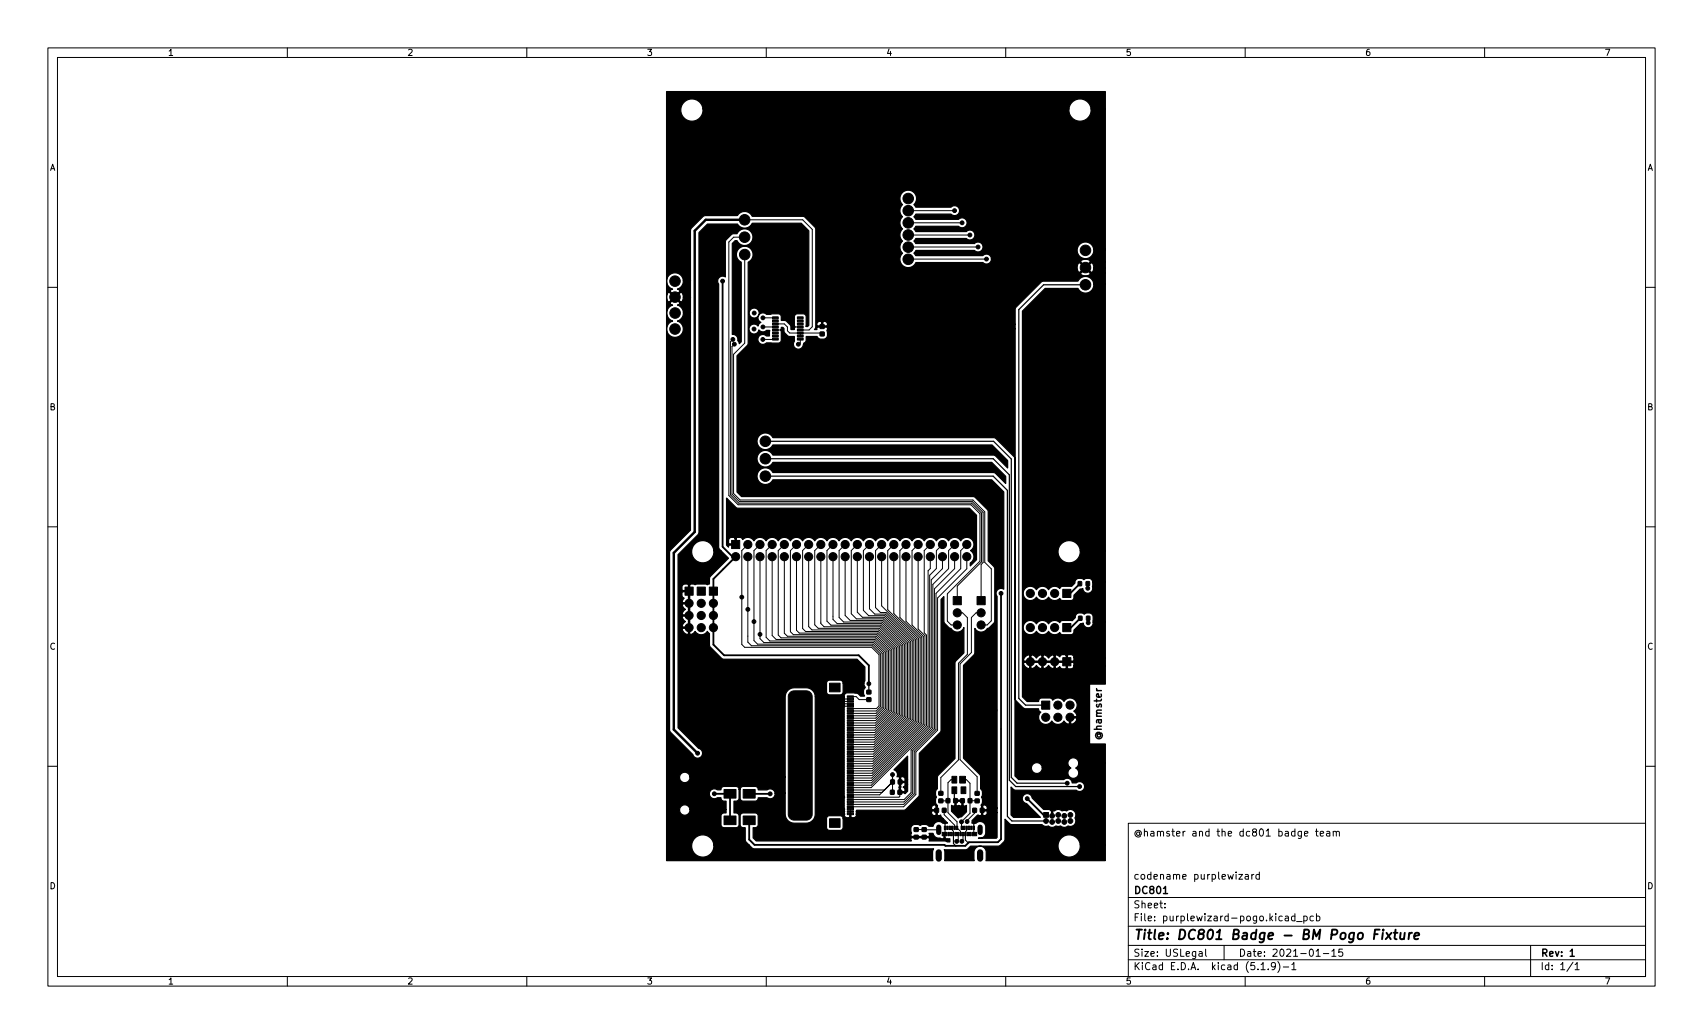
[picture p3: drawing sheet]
<svg xmlns="http://www.w3.org/2000/svg" width="356mm" height="216mm" viewBox="0 0 356 216" stroke-linecap="round" stroke-linejoin="round" font-family="sans-serif">
<defs><g id="words">
<text font-size="2.8" x="236.6" y="196.2">Title: DC801 Badge - BM Pogo Fixture</text>
<g font-size="2.1">
<text x="230" y="154.2" transform="rotate(-90 230 154.2)">@hamster</text>
<text x="236.6" y="174.6">@hamster and the dc801 badge team</text>
<text x="236.6" y="183.6">codename purplewizard</text>
<text x="236.6" y="189.7">Sheet:</text>
<text x="236.6" y="186.7">DC801</text>
<text x="236.6" y="192.4">File: purplewizard-pogo.kicad_pcb</text>
<text x="236.6" y="202.5">KiCad E.D.A. kicad (5.1.9)-1</text>
<text x="236.6" y="199.7">Size: USLegal</text>
<text x="258.6" y="199.7">Date: 2021-01-15</text>
<text x="321.6" y="199.7">Rev: 1</text>
<text x="321.6" y="202.5">Id: 1/1</text>
</g>
<g font-size="1.8">
<text x="35" y="11.6">1</text>
<text x="85" y="11.6">2</text>
<text x="135" y="11.6">3</text>
<text x="185" y="11.6">4</text>
<text x="235" y="11.6">5</text>
<text x="285" y="11.6">6</text>
<text x="335" y="11.6">7</text>
<text x="10.3" y="35.6">A</text>
<text x="343.9" y="35.6">A</text>
<text x="10.3" y="85.7">B</text>
<text x="343.9" y="85.7">B</text>
<text x="10.3" y="135.6">C</text>
<text x="343.9" y="135.6">C</text>
<text x="10.3" y="185.7">D</text>
<text x="343.9" y="185.7">D</text>
<text x="35" y="205.6">1</text>
<text x="85" y="205.6">2</text>
<text x="135" y="205.6">3</text>
<text x="185" y="205.6">4</text>
<text x="235" y="205.6">5</text>
<text x="285" y="205.6">6</text>
<text x="335" y="205.6">7</text>
</g>
</g></defs>
<g fill="none" stroke="#000" stroke-width=".21">
<path d="M10 10h335.6v195.9h-335.6zM12 12h331.6v191.9h-331.6zM60 10v2M110 10v2M160 10v2M210 10v2M260 10v2M310 10v2M10 60h2M155.5 45.9h12.1l2 2v20.3l-.7 .7h-1.8M155.5 49.5h-2.3l-1 1v53l1.9 1.9h48.6l1.9 1.9v9.9l-6.8 6.8v5.7l.8 .8h1.3M155.5 53.2v18.5l-2.3 2.3v29l1.3 1.4h48.7l2.4 2.5v10.5l1.4 1.4v10.8l-.9 .9h-1.2"/>
<path d="M189.6 49.1h.1M189.7 49.1h12.8M189.7 46.5h-.1M189.7 46.5h11.2M189.7 44h-.1M189.7 44h9.6M204.2 51.6h-14.6M206 54.1h-16.4M343.6 60h2M153 70.9l-.5 .5v31.9l1.8 1.8h48.6l2.1 2v10.2l-5.1 5.1v3M153.3 71.9l-.5 .5v30.8l1.6 1.5h48.6l2.3 2.3v10.4l-.4 .5v7.5M159.3 68.3h.1"/>
<path d="M159.3 68.3h2.6M159.3 66.4h2.6M159.3 66.4h.1M161.9 68.9h1.4M161.9 67.6h1.9l.6 .7v.8l.5 .4h6.6l.2 .2M161.9 70.8l-2.6 .1M165.7 68.3h1.4M167.1 69.5v.7M167.1 70.8v.8l-.4 .3M10 110h2M156.2 116.2v17.9l.7 .7h25.2l1.8 1.8v10.9l-.9 1h-5.4M156.2 113.7l-1.3 1.3v19.6l.6 .6h26.5l1.6 1.5v10.7l-.6 .6h-5.4"/>
<path d="M158.7 116.2v17.2l.8 .8h22.9l2.1 2.1v11.5l-1.6 1.7h-5.3M158.7 113.7l-1.3 1.3v18.8l.8 .7h24.1l1.9 1.9v11.3l-1.3 1.3h-5.3M161.2 113.7l-1.2 1.3v18.1l.7 .7h21.9l2.3 2.4v11.8l-2 2h-5.3M161.2 116.2v16.5l.9 .8h20.6l2.5 2.5v12.1l-2.4 2.4h-5.2M163.8 113.7l-1.3 1.3v17.6l.6 .6h19.7l2.7 2.7v12.3l-2.7 2.8h-5.2M163.8 116.2v16l.6 .7h18.6l2.9 2.9v12.6l-3.1 3.1h-5.2M166.3 116.2v15.4l.6 .6h16.3l3.3 3.3v13.1l-3.8 3.9h-5.1M166.3 113.7l-1.3 1.3v16.9l.7 .6h17.4l3.1 3.1v12.9l-3.5 3.5h-5.1M168.9 116.2v14.6l.7 .7h13.9l3.7 3.7v13.7l-4.6 4.6h-5M168.9 113.7l-1.3 1.3v16.2l.6 .7h15.2l3.5 3.4v13.5l-4.2 4.2h-5.1M171.4 116.2v14l.7 .7h11.7l4 4v14.3l-5.2 5.3h-5M171.4 113.7l-1.3 1.3v15.5l.8 .7h12.7l3.9 3.9v13.9l-4.9 5h-5"/>
<path d="M173.9 116.2v13.1l.9 .9h9.3l4.4 4.5v14.8l-6 6h-4.9M173.9 113.7l-1.2 1.3v14.7l.8 .8h10.4l4.3 4.3v14.5l-5.7 5.7h-4.9M176.5 116.2v12.3l1 1.1h6.8l4.9 4.8v15.3l-6.8 6.8h-4.8M176.5 113.7l-1.3 1.3v13.9l1 1h8l4.6 4.6v15.1l-6.3 6.4h-4.9M179 116.2v11.6l1.1 1.1h4.5l5.2 5.2v15.9l-7.4 7.5h-4.8M179 113.7l-1.2 1.3v13.2l1 1h5.7l5 5v15.7l-7.1 7.1h-4.8M181.6 116.2v10.9l1.1 1.1h2.2l5.6 5.6v16.5l-8.2 8.2h-4.7M181.6 113.7l-1.3 1.3v12.4l1.1 1.2h3.3l5.5 5.4v16.1l-7.9 7.9h-4.7M184.1 116.2v10.3l7 7.1v17l-8.9 8.9h-4.6M184.1 113.7l-1.3 1.3v11.9l1.1 1h1.1l5.8 5.8v16.7l-8.5 8.6h-4.7M186.6 116.2v11.9l5.2 5.2v17.5l-9.6 9.7h-4.6M186.6 113.7l-1.2 1.3v12.3l6.1 6.1v17.3l-9.3 9.3h-4.6"/>
<path d="M189.2 116.2v13.5l3.3 3.3v18.1l-10.4 10.4h-4.5M189.2 113.7l-1.3 1.3v13.9l4.2 4.3v17.8l-10 10h-4.5M191.7 116.2v15.1l1.4 1.4v18.7l-11.1 11.1h-4.4M191.7 113.7l-1.3 1.3v15.5l2.4 2.4v18.3l-10.7 10.8h-4.5M194.2 113.7h.1M194.3 116.2v2.5l-.5 .5v32.4l-11.8 11.9h-4.4M194.3 113.7l-1.3 1.3v17.1l.5 .5v18.9l-11.5 11.5h-4.4M196.8 113.7h.1M196.8 116.2v2.5l-2.3 2.4v30.8l-12.6 12.6h-4.3M196.8 113.7l-1.3 1.3v3.7l-1.4 1.4v31.7l-12.1 12.2h-4.4M199.3 116.2v2.5l-4.2 4.3v29.2l-4.5 4.5v8.9l-1.8 1.9h-11.2M199.3 113.7l-1.2 1.3v3.7l-3.3 3.3v30.1l-4.6 4.5v8.9l-1.4 1.5h-11.2"/>
<path d="M201.9 113.7l-1.3 1.3v3.7l-5.2 5.2v28.4l-4.5 4.6v8.9l-2.2 2.2h-11.1M201.9 116.2v2.6l-6.1 6.1v27.6l-4.6 4.5v8.9l-2.5 2.6h-11.1M343.6 110h2M143.9 123.4v7.7M199.9 128h1.1l1 1v7.6l-1.9 1.9v20.2l-3.6 3.7v3.2M204.9 128h-1.1l-1 .9v7.4l-2.3 2.3v20l3.5 3.6v3.5M10 160h2M175.7 146h1.9M175.9 147.5h1.7M175.9 147h1.7M176 146.5h1.6M177.6 145.5h1.2l.6 .6h2"/>
<path d="M343.6 160h2M177.6 169v1M177.6 165h7.1M177.6 165.5h6.6M186.3 165.4l.1-2.1-2.7 2.7h-6.1M187.9 163.3v3l-.2 .2h-10.1M191.3 173.2l4.7 .1M197.2 169.2v.9l1.2 1.2M197.3 172.9l-.1 1.3M197.9 167.2h-1.4M198.4 171.3h.1M198.4 171.3l.9 1v.6"/>
<path d="M198.8 172.9v.4l.3 .3v.6M199.3 162.8h-.7l-.7 .6v6.3l1.9 1.9v1.3l.8 .7v.6M200.1 174.2v1.2l-.3 .3M201 162.8h.8l.7 .8v6.2l-1.7 1.8v1.3M201.1 174.2v1.2l-.3 .3M201.8 172.9v.5l-.2 .3v.5M202.5 167.2h1.5M203.3 172.9l.1 1.3M203.5 169.2v.6l-1.6 1.5v.2M235.6 171.9h108v32h-108zM272.4 174.1l.7-.2-.1-.3h-.4l-.2 .2 .1 .7h.5M274.7 173.6h.5"/>
<path d="M274.9 173.1v1.3l.3 .2M275.7 174.1l.7-.2-.1-.3h-.4l-.2 .2v.7h.6M277 173.6h.6l.1 1M277.7 173.9l-.5 .1-.2 .2 .2 .4 .5-.1M278.4 173.7l.2-.1h.4v1M278.4 173.6v1M279 173.8l.2-.2h.4l.1 1M235.6 197.4h108M235.6 193.4h108M235.6 187.4h108M243.2 189.4v.2M243.2 188.7v.1"/>
<path d="M250.4 198.7h.6v1M251 199l-.5 .1-.2 .2 .2 .4 .5-.1M251.7 198.2v1.3l.3 .2M255.6 197.4v3M258.7 182.6h.8l-.8 1h.8M260 182.6h.6l.1 1M260.7 182.9l-.5 .1-.2 .2 .2 .4 .5-.1M261.4 182.6v1M261.8 182.6l-.4 .3M263 182.6h-.5l-.3 .3 .2 .6h.6M263 182.1v1.5M268.4 191.4h.6v.9"/>
<path d="M269 191.6l-.5 .1-.2 .2 .2 .4 .5-.1M270.4 191.4l-.4-.1-.3 .3 .1 .6h.6M270.4 190.8v1.5M270.7 192.4h1.2M272.2 191.4l.5-.1 .3 .3-.2 .6h-.6M272.2 191.3v1.5M274.2 191.4l-.4-.1-.3 .3 .2 .6h.5M274.8 199.7h.9M274.9 191.4l.4-.1 .3 .3-.1 .6h-.6M274.9 190.8v1.5M276.3 199.1h1.2M278.1 198.6l.4-.4v1.5"/>
<path d="M278.1 199.7h.9M280.3 198.2h-.7l-.1 .7 .2-.2 .5 .1 .2 .2-.1 .5-.2 .2-.6-.2M319.6 197.4v6.5M60 203.9v2M110 203.9v2M160 203.9v2M210 203.9v2M235.6 200.4h108M260 203.9v2M263.3 201.4l.4-.4v1.5M263.3 202.5h.9M264.8 202.3v.2"/>
<path d="M266.3 201.6l-.3 .3-.4-.1-.1-.2 .1-.6h.4l.2 .1a.99 .99 0 0 1-.3 1.4h-.3M266.8 200.8a1.72 1.72 0 0 1 0 2.2M268 201.9h1.1M269.7 201.4l.5-.4v1.5M269.7 202.5h.9M310 203.9v2M328.5 200.9l-1.3 1.9M328.9 201.4l.4-.4v1.5M328.9 202.5h.8"/>
</g>
<path d="M242.9 186.6h.9M327.9 198.6l.4-.4v1.5M327.9 199.7h.8" fill="none" stroke="#000" stroke-width=".3"/>
<g fill="none" stroke="#000" stroke-width=".4">
<path d="M287 195.1h.7M288.1 194.1h-1l-.2 2M288.8 194.8l-.2 1.3M288.8 194.1v.2M289.5 194.8l.9 1.3M290.6 194.8l-1.3 1.3M291 194.8h.8M291.4 194.1l-.2 1.7 .1 .2 .3 .1M292.5 194.8l-.1 1.2 .5 .1 .3-.2M293.3 194.8l-.1 1.3M294.3 194.8l-.2 1.3M294.8 194.8l-.3 .1-.3 .3"/>
<path d="M295.3 195.4l1-.2v-.3h-.8l-.2 .9 .2 .3 .6-.1"/>
</g>
<g fill="#000" stroke="#000" stroke-width=".21">
<path d="M161.3 66.2h1.2v.4h-1.2zM161.3 66.8h1.2v.4h-1.2zM161.3 67.4h1.2v.4h-1.2zM161.3 68.1h1.2v.4h-1.2zM161.3 68.7h1.2v.4h-1.2zM161.3 69.3h1.2v.4h-1.2zM161.3 70h1.2v.4h-1.2zM161.3 70.6h1.2v.4h-1.2zM166.5 70.6h1.2v.4h-1.2zM166.5 70h1.2v.4h-1.2zM166.5 69.3h1.2v.4h-1.2zM166.5 68.7h1.2v.4h-1.2z"/>
<path d="M166.5 68.1h1.2v.4h-1.2zM166.5 67.4h1.2v.4h-1.2zM166.5 66.8h1.2v.4h-1.2zM166.5 66.2h1.2v.4h-1.2zM171.3 69.3h.8v.8h-.8zM171.3 67.8h.8v.8h-.8zM152.8 112.8h1.7v1.7h-1.7zM143 122.6h1.7v1.7h-1.7zM145.6 122.6h1.7v1.7h-1.7zM148.1 122.6h1.7v1.7h-1.7zM199 124.6h1.7v1.7h-1.7zM204 124.6h1.7v1.7h-1.7z"/>
<path d="M221.9 137.3h1.7v1.7h-1.7zM221.9 130.2h1.7v1.7h-1.7zM221.9 123.1h1.7v1.7h-1.7zM225.1 121.5h.7v.8h-.7zM225.2 128.7h.7v.8h-.7zM226.8 121.5h.7v.8h-.7zM226.9 128.7h.7l-.1 .8h-.6zM165 144.6l.7-.4h2.6a1.25 1.25 0 0 1 1.3 1.3v24.5a1.25 1.25 0 0 1-1.3 1.2h-2.5a1.25 1.25 0 0 1-1.2-1.2v-24.5zM173.2 142.7h2.2v1.8h-2.2zM176.9 159.8h1.3v.3h-1.3zM176.9 159.3h1.3v.3h-1.3zM176.9 158.8h1.3v.3h-1.3z"/>
<path d="M176.9 158.3h1.3v.3h-1.3zM176.9 157.8h1.3v.3h-1.3zM176.9 157.3h1.3v.3h-1.3zM176.9 156.8h1.3v.3h-1.3zM176.9 156.3h1.3v.3h-1.3zM176.9 155.8h1.3v.3h-1.3zM176.9 155.3h1.3v.3h-1.3zM176.9 154.8h1.3v.3h-1.3zM176.9 154.3h1.3v.3h-1.3zM176.9 153.8h1.3v.3h-1.3zM176.9 153.3h1.3v.3h-1.3zM176.9 152.8h1.3v.3h-1.3z"/>
<path d="M176.9 152.3h1.3v.3h-1.3zM176.9 151.8h1.3v.3h-1.3zM176.9 151.3h1.3v.3h-1.3zM176.9 150.8h1.3v.3h-1.3zM176.9 150.3h1.3v.3h-1.3zM176.9 149.8h1.3v.3h-1.3zM176.9 149.3h1.3v.3h-1.3zM176.9 148.8h1.3v.3h-1.3zM176.9 148.3h1.3v.3h-1.3zM176.9 147.8h1.3v.3h-1.3zM176.9 147.3h1.3v.3h-1.3zM176.9 146.8h1.3v.3h-1.3z"/>
<path d="M176.9 146.3h1.3v.3h-1.3zM176.9 145.8h1.3v.3h-1.3zM176.9 145.3h1.3v.3h-1.3zM181 145.7h.8v.7l-.8 .1zM181 144.1h.8v.8h-.8zM217.5 146.4h1.7v1.7h-1.7zM151.2 170.4h2.5v1.8h-2.5zM151.2 164.8h2.5v1.8h-2.5zM155.2 170.4h2.5v1.8h-2.5zM155.2 164.8h2.5v1.8h-2.5zM173.2 171h2.2v1.8h-2.2zM176.9 169.8h1.3v.3h-1.3z"/>
<path d="M176.9 169.3h1.3v.3h-1.3zM176.9 168.8h1.3v.3h-1.3zM176.9 168.3h1.3v.3h-1.3zM176.9 167.8h1.3v.3h-1.3zM176.9 167.3h1.3v.3h-1.3zM176.9 166.8h1.3v.3h-1.3zM176.9 166.3h1.3v.3h-1.3zM176.9 165.8h1.3v.3h-1.3zM176.9 165.3h1.3v.3h-1.3zM176.9 164.8h1.3v.3h-1.3zM176.9 164.3h1.3v.3h-1.3zM176.9 163.8h1.3v.3h-1.3z"/>
<path d="M176.9 163.3h1.3v.3h-1.3zM176.9 162.8h1.3v.3h-1.3zM176.9 162.3h1.3v.3h-1.3zM176.9 161.8h1.3v.3h-1.3zM176.9 161.3h1.3v.3h-1.3zM176.9 160.8h1.3v.3h-1.3zM176.9 160.3h1.3v.3h-1.3zM185.9 165h.8v.8h-.8zM186 162.9h.8l-.1 .8h-.7zM187.5 165h.8l-.1 .8h-.7zM187.6 162.9h.7v.8h-.7zM190.9 174.4h.8v.7l-.8 .1z"/>
<path d="M190.9 172.8h.8v.8h-.8zM192.6 174.4h.8v.7l-.8 .1zM192.6 172.8h.8v.8h-.8zM195.2 168.8h.8l-.1 .8h-.7zM196 165.3h.8l.1 .7h-.8zM196 166.8h.8l.1 .8h-.8zM196.7 173.8h1v.7h-1zM196.8 168.8h.7v.8h-.7zM197.2 172.5h.3v.7h-.3zM197.7 172.5h.3v.7h-.3zM197.6 166.8h.7v.8h-.7zM197.9 173.8h.3v.7h-.3z"/>
<path d="M198.2 172.5h.3v.7h-.3zM198.4 173.8h.3v.7h-.3zM198.7 172.5h.3v.7h-.3zM198.9 173.8h.3v.7h-.3zM199.2 172.5h.3v.7h-.3zM199.1 166.8h.8v.8h-.8zM199.4 173.8h.3v.7h-.3zM199.7 172.5h.3v.7h-.3zM198.8 164.3h1v1.4h-1zM198.8 162.1h1v1.4h-1zM199.9 173.8h.3v.7h-.3zM200.4 173.8h.3v.7h-.3z"/>
<path d="M200.7 172.5h.3v.7h-.3zM200.6 166.8h.8l-.1 .8h-.7zM200.9 173.8h.3v.7h-.3zM201.2 172.5h.3v.7h-.3zM201.4 173.8h.3v.7h-.3zM200.4 162.1h1.2v1.4h-1.2zM200.7 164.3h1v1.4h-1zM201.7 172.5h.3v.7h-.3zM201.9 173.8h.3v.7h-.3zM202.2 172.5h.3v.7h-.3zM202.2 166.8h.7v.8h-.7zM202.4 173.8h.3v.7h-.3z"/>
<path d="M202.7 172.5h.3v.7h-.3zM202.9 173.8h1v.7h-1zM203.2 172.5h.3v.7h-.3zM203.1 168.8h.8v.8h-.8zM203.6 165.3h.8l.1 .7h-.9zM203.6 166.9l.8-.1 .1 .8h-.9zM204.7 168.8h.8l-.1 .8h-.7zM217.9 169.7h1v1h-1z"/>
<circle cx="140.9" cy="58.7" r="1.1"/>
<circle cx="150.9" cy="58.7" r=".4"/>
<circle cx="155.5" cy="45.9" r="1.1"/>
<circle cx="155.5" cy="49.5" r="1.1"/>
<circle cx="155.5" cy="53.2" r="1.1"/>
<circle cx="189.6" cy="46.5" r="1.1"/>
<circle cx="189.6" cy="44" r="1.1"/>
<circle cx="189.6" cy="54.1" r="1.1"/>
<circle cx="189.6" cy="51.6" r="1.1"/>
<circle cx="189.6" cy="49.1" r="1.1"/>
<circle cx="189.6" cy="41.5" r="1.1"/>
<circle cx="199.3" cy="44" r=".4"/>
<circle cx="200.9" cy="46.5" r=".4"/>
<circle cx="202.5" cy="49.1" r=".4"/>
<circle cx="204.2" cy="51.6" r=".4"/>
<circle cx="206" cy="54.1" r=".4"/>
<circle cx="226.7" cy="52.3" r="1.1"/>
<circle cx="226.7" cy="59.5" r="1.1"/>
<circle cx="226.7" cy="55.9" r="1.1"/>
<circle cx="140.9" cy="68.7" r=".09"/>
<circle cx="140.9" cy="68.7" r="1.1"/>
<circle cx="140.9" cy="62" r="1.1"/>
<circle cx="141" cy="65.4" r="1.1"/>
<circle cx="153" cy="70.9" r=".4"/>
<circle cx="153.3" cy="71.9" r=".4"/>
<circle cx="157.4" cy="68.7" r=".4"/>
<circle cx="157.5" cy="65.4" r=".4"/>
<circle cx="159.3" cy="70.9" r=".4"/>
<circle cx="159.3" cy="68.3" r=".4"/>
<circle cx="159.3" cy="66.4" r=".4"/>
<circle cx="166.7" cy="71.9" r=".4"/>
<circle cx="159.8" cy="99.4" r="1.1"/>
<circle cx="159.8" cy="95.8" r="1.1"/>
<circle cx="159.8" cy="92.1" r="1.1"/>
<circle cx="203.9" cy="90.2" r=".4"/>
<circle cx="203.9" cy="97.7" r=".4"/>
<circle cx="203.9" cy="94" r=".4"/>
<circle cx="149.2" cy="108.5" r=".4"/>
<circle cx="153.3" cy="108.5" r=".4"/>
<circle cx="153.6" cy="116.2" r=".85"/>
<circle cx="156.2" cy="113.7" r=".85"/>
<circle cx="156.2" cy="116.2" r=".85"/>
<circle cx="158.7" cy="116.2" r=".85"/>
<circle cx="158.7" cy="113.7" r=".85"/>
<circle cx="161.2" cy="116.2" r=".85"/>
<circle cx="161.2" cy="113.7" r=".85"/>
<circle cx="163.8" cy="116.2" r=".85"/>
<circle cx="163.8" cy="113.7" r=".85"/>
<circle cx="166.3" cy="116.2" r=".85"/>
<circle cx="166.3" cy="113.7" r=".85"/>
<circle cx="168.9" cy="113.7" r=".85"/>
<circle cx="168.9" cy="116.2" r=".85"/>
<circle cx="171.4" cy="116.2" r=".85"/>
<circle cx="171.4" cy="113.7" r=".85"/>
<circle cx="173.9" cy="116.2" r=".85"/>
<circle cx="173.9" cy="113.7" r=".85"/>
<circle cx="176.5" cy="116.2" r=".85"/>
<circle cx="176.5" cy="113.7" r=".85"/>
<circle cx="179" cy="113.7" r=".85"/>
<circle cx="179" cy="116.2" r=".85"/>
<circle cx="181.6" cy="116.2" r=".85"/>
<circle cx="181.6" cy="113.7" r=".85"/>
<circle cx="184.1" cy="113.7" r=".85"/>
<circle cx="184.1" cy="116.2" r=".85"/>
<circle cx="186.6" cy="113.7" r=".85"/>
<circle cx="186.6" cy="116.2" r=".85"/>
<circle cx="189.2" cy="116.2" r=".85"/>
<circle cx="189.2" cy="113.7" r=".85"/>
<circle cx="191.7" cy="113.7" r=".85"/>
<circle cx="191.7" cy="116.2" r=".85"/>
<circle cx="194.3" cy="113.7" r=".85"/>
<circle cx="194.3" cy="116.2" r=".85"/>
<circle cx="196.8" cy="116.2" r=".85"/>
<circle cx="196.8" cy="113.7" r=".85"/>
<circle cx="199.3" cy="116.2" r=".85"/>
<circle cx="199.3" cy="113.7" r=".85"/>
<circle cx="201.9" cy="116.2" r=".85"/>
<circle cx="201.9" cy="113.7" r=".85"/>
<circle cx="203.9" cy="102" r=".4"/>
<circle cx="143.9" cy="128.5" r=".85"/>
<circle cx="143.9" cy="126" r=".85"/>
<circle cx="143.9" cy="131.1" r=".85"/>
<circle cx="146.4" cy="128.5" r=".85"/>
<circle cx="146.4" cy="126" r=".85"/>
<circle cx="146.4" cy="131.1" r=".85"/>
<circle cx="149" cy="131.1" r=".85"/>
<circle cx="149" cy="128.5" r=".85"/>
<circle cx="149" cy="126" r=".85"/>
<circle cx="154.9" cy="124.7" r=".4"/>
<circle cx="156.2" cy="127.2" r=".4"/>
<circle cx="157.4" cy="129.8" r=".4"/>
<circle cx="158.7" cy="132.5" r=".4"/>
<circle cx="199.9" cy="130.5" r=".85"/>
<circle cx="199.9" cy="128" r=".85"/>
<circle cx="204.9" cy="130.5" r=".85"/>
<circle cx="204.9" cy="128" r=".85"/>
<circle cx="209" cy="123.9" r=".4"/>
<circle cx="215.1" cy="131" r=".85"/>
<circle cx="215.1" cy="123.9" r=".85"/>
<circle cx="215.1" cy="138.2" r=".85"/>
<circle cx="217.7" cy="131" r=".85"/>
<circle cx="217.7" cy="123.9" r=".85"/>
<circle cx="217.7" cy="138.2" r=".85"/>
<circle cx="220.2" cy="131" r=".85"/>
<circle cx="220.2" cy="123.9" r=".85"/>
<circle cx="220.2" cy="138.2" r=".85"/>
<circle cx="227.1" cy="122.8" r=".4"/>
<circle cx="227.2" cy="130" r=".4"/>
<circle cx="228.8" cy="126.9" r=".4"/>
<circle cx="145.7" cy="157.3" r=".4"/>
<circle cx="181.4" cy="142.8" r=".4"/>
<circle cx="192.9" cy="157.7" r=".4"/>
<circle cx="207.8" cy="148.3" r=".4"/>
<circle cx="213.7" cy="148.3" r=".4"/>
<circle cx="218.4" cy="149.8" r=".85"/>
<circle cx="220.3" cy="158.1" r=".4"/>
<circle cx="220.9" cy="149.8" r=".85"/>
<circle cx="220.9" cy="147.2" r=".85"/>
<circle cx="223.4" cy="149.8" r=".85"/>
<circle cx="223.4" cy="147.2" r=".85"/>
<circle cx="149.2" cy="165.7" r=".4"/>
<circle cx="160.8" cy="165.8" r=".4"/>
<circle cx="186.4" cy="161.7" r=".4"/>
<circle cx="187.9" cy="161.5" r=".4"/>
<circle cx="195.6" cy="170.9" r=".4"/>
<circle cx="199.8" cy="175.7" r=".4"/>
<circle cx="200.2" cy="168.6" r=".4"/>
<circle cx="200.8" cy="171.6" r=".4"/>
<circle cx="200.8" cy="175.7" r=".4"/>
<circle cx="201.9" cy="171.5" r=".4"/>
<circle cx="214.5" cy="166.8" r=".4"/>
<circle cx="218.4" cy="171.4" r=".5"/>
<circle cx="219.7" cy="171.6" r=".5"/>
<circle cx="219.7" cy="170.4" r=".5"/>
<circle cx="221" cy="170.2" r=".5"/>
<circle cx="221" cy="171.4" r=".5"/>
<circle cx="222.2" cy="170.4" r=".5"/>
<circle cx="222.2" cy="171.6" r=".5"/>
<circle cx="222.8" cy="163.5" r=".4"/>
<circle cx="223.5" cy="170.2" r=".5"/>
<circle cx="223.5" cy="171.4" r=".5"/>
<circle cx="225.4" cy="164.2" r=".4"/>
</g>
<path d="M196 178v1.3M204.7 178v1.3" fill="none" stroke="#000" stroke-width="1.3"/>
<path d="M196 172.7v1.1M204.7 172.7v1.1" fill="none" stroke="#000" stroke-width="1.1"/>
<path d="M226.7 59.5h-8.8l-5.2 5.1v81.2l1.4 1.4h4.3M159.8 92.1h47.7l3.7 3.7v66.5l1.2 1.2h10.4M159.8 95.8h47.6l3.4 3.3v63.8l1.3 1.3h13.3M159.8 99.4h47.6l3 3v68.1l.9 .9h7.1M181.4 142.8v1.7M186.4 163.3h.1M186.4 161.7v1.6M199.3 165v1.9l.2 .3" fill="none" stroke="#000" stroke-width=".25"/>
<path d="M196.8 171.2l.5 .6v1.1M199.1 174.2v1.9l.5 .5M201.6 174.2v1.2l.6 .6M203.7 171.4l-.4 .4v1.1" fill="none" stroke="#000" stroke-width=".23"/>
<path d="M150.9 58.7v55.5l2 2h.7l-4.6 4.7v13.7l2.2 2.2h28.1l2.1 2.1v3.9M209 123.9v51.3l-.6 .7h-6.1l-.7 .7h-4.2l-.2-.2h-39.6l-1.2-1.1v-4M225.5 121.9l-2 2h-.7M225.6 129.1l-2 1.9h-.8M227.1 122.8h.1M227.1 121.9v.9M227.2 130h.1M227.2 129.1v.9M149.2 165.7h3.2v5.6M156.4 165.7v.1M156.4 165.8h4.4M214.5 166.8l3.4 3.4h.5" fill="none" stroke="#000" stroke-width=".38"/>
<path d="M155.5 45.9h-8.1l-2.3 2.3v62.9l-4.4 4.3v36.9l4.9 5M145.6 157.3h.1" fill="none" stroke="#000" stroke-width=".51"/>
<path d="M151.7 104l1.9 1.9 .5 .2h48.3l1.5 1.5v9.3l-1.3 1.3v-.7a1.48 1.48 0 0 0 0-2.5 1.49 1.49 0 0 0 .3-2.4 1.49 1.49 0 0 0-2.3 .3 1.48 1.48 0 0 0-2.5 0 1.48 1.48 0 0 0-2.6 0 1.48 1.48 0 0 0-2.5 0 1.48 1.48 0 0 0-2.6 0 1.48 1.48 0 0 0-2.5 0 1.48 1.48 0 0 0-2.5 0 1.48 1.48 0 0 0-2.6 0 1.48 1.48 0 0 0-2.5 0 1.48 1.48 0 0 0-2.6 0 1.48 1.48 0 0 0-2.5 0 1.48 1.48 0 0 0-2.5 0 1.48 1.48 0 0 0-2.6 0 1.48 1.48 0 0 0-2.5 0 1.48 1.48 0 0 0-2.6 0 1.48 1.48 0 0 0-2.5 0 1.48 1.48 0 0 0-2.5 0 1.48 1.48 0 0 0-2.6 0 1.48 1.48 0 0 0-2.3-.2l-.5-.5-1.1 .2-.2-.2h-.5a.64 .64 0 0 0-.7 .6v.6l.2 .2h1.2v-1.2h.2l.1 1.4h-1.5l-.2 .4-.4-.4zM139.2 19.1h91.6v3.7h-3l-.1-.5a2.33 2.33 0 0 0-2.4-1.6 2.33 2.33 0 0 0-2.1 2.1h-76.4l-.1-.5a2.33 2.33 0 0 0-3.8-1 2.33 2.33 0 0 0 .8 3.9 2.33 2.33 0 0 0 3.1-2.4h76.4v.4a2.33 2.33 0 0 0 2.5 2.1 2.33 2.33 0 0 0 2.1-2.5h3v29.3h-2.4l-.1-.3a1.74 1.74 0 0 0-3-.7 1.74 1.74 0 0 0 1.1 2.9h-19.4v-.2a1.04 1.04 0 0 0-1.8-.4h-14l-.4-.5 .4-.6h12.3a1.04 1.04 0 0 0 1.5 0 1.04 1.04 0 0 0 0-1.5 1.04 1.04 0 0 0-1.5 0h-12.3l-.4-.5 .4-.5h10.6a1.04 1.04 0 0 0 1.5 0 1.04 1.04 0 0 0 0-1.5 1.04 1.04 0 0 0-1.5 0h-10.6l-.4-.5 .4-.6h9a1.04 1.04 0 0 0 1.4 .1 1.04 1.04 0 0 0 0-1.5 1.04 1.04 0 0 0-1.4 0h-9l-.4-.5 .4-.6h7.4a1.04 1.04 0 0 0 1.5 0 1.04 1.04 0 0 0 0-1.5 1.04 1.04 0 0 0-1.5 .1h-7.4l-.4-.6a1.74 1.74 0 0 0 .1-2.5 1.74 1.74 0 0 0-2.5 0 1.74 1.74 0 0 0 .1 2.5 1.72 1.72 0 0 0 0 2.6 1.72 1.72 0 0 0 0 2.5 1.72 1.72 0 0 0 0 2.5 1.72 1.72 0 0 0 0 2.6 1.74 1.74 0 0 0 .1 2.7 1.74 1.74 0 0 0 2.6-.8l14.1 .1a1.04 1.04 0 0 0 1.2 .1 1.04 1.04 0 0 0 .5-1h19.5a1.74 1.74 0 0 0 1.9-1.9h2.4v2.6h-3.1l-.1-.3-.9-.3-1 .3-.1 .3 1.1 1 1-1h3.1v1.2h-2.4a1.02 1.02 0 0 0-.5-1.1l-1.1 1.1h-.3l-1.1-1.1-.2 .1-.3 .9 .3 1 .2 .1 1.1-1h.3l1.1 1a.9 .9 0 0 0 .5-1h2.4v1.2h-3.1l-1-1.1-1.1 1.1 .1 .2 .9 .3 1-.3 .1-.2h3.1v2.2h-2.4a1.74 1.74 0 0 0-1.4-1.6 1.74 1.74 0 0 0-1.9 1h-7.2l-.4 .1-5.4 5.4-.1 .4v3.1h-39.2a.6 .6 0 0 0-.4-.5 .6 .6 0 0 0-.6 .1l-.4-.2a.61 .61 0 0 0-.7 .2 .61 .61 0 0 0 0 .8h.8v-.8h.3v.8h.8l.2-.4h39.2v.9h-39.2l-.2-.3h-1.9l-.1 .2v.3h-.6l.3-.6v-20.3l-.1-.4-2.1-2.1-.4-.2-10.7-.1a1.74 1.74 0 0 0-3-.1h-6.8l-.5 .3-2.3 2.3-.2 .6v10.3h-1.5l-.1-.3a1.74 1.74 0 0 0-2.9-.7 1.74 1.74 0 0 0 .7 2.9l-.4 .2-.1 .2 1 1.1 1.1-1.1-.1-.2-.5-.2a1.74 1.74 0 0 0 1.3-1.9h1.5v3.6h-1.5l-.3-1-.2-.1-1.1 1h-.3l-1.1-1a1.25 1.25 0 0 0 0 2.1l1.1-1.1h.3l1.1 1.1 .2-.1 .3-.9h1.5v3.1h-1.5l-.4-.9-.8-.6 .4-.2 .1-.3-1.1-1-1 1 .1 .3 .4 .2-.3 .1a1.74 1.74 0 0 0-.9 1.7 1.74 1.74 0 0 0 1.3 1.5 1.74 1.74 0 0 0-1 2.7 1.74 1.74 0 0 0 2.9 0 1.74 1.74 0 0 0-.9-2.7 1.74 1.74 0 0 0 1.2-1.8h1.5v45.5l-4.1 4.1-.3 .5v37l.3 .7 4.6 4.6a1.04 1.04 0 0 0 1.7 .4 1.04 1.04 0 0 0-.5-1.7l-4.3-4.3v-36.2l4.1-4.1 .3-.6v-62.5l1.7-1.8h6.3a1.73 1.73 0 0 0 3.1-.2h10.2l1.6 1.6v19.7l-.3 .3-.3-.1v-1.9a.64 .64 0 0 0-.6-.7h-1.3l-.4 .3-.1 2.2 .1 .3-.1 .5h-.8l-.1-.9-.8-.9-1.1-.1v-.7a.64 .64 0 0 0-.6-.7l-2.5 .1a1.03 1.03 0 0 0-1.6 .2 1.04 1.04 0 0 0-.9-1.5 1.04 1.04 0 0 0-1 1.5 1.04 1.04 0 0 0 1.8 .2l.1-.1-.1 .2a1.03 1.03 0 0 0 .6 1.2l-.4 .3-.2 .5a1.04 1.04 0 0 0-1.7-.1 1.04 1.04 0 0 0 .4 1.7 1.04 1.04 0 0 0 1.5-.8 1.03 1.03 0 0 0 1.5 .1h.7v1.1h-.7a1.04 1.04 0 0 0-1.4 0 1.04 1.04 0 0 0 0 1.5 1.04 1.04 0 0 0 1.4 0h2.5a.64 .64 0 0 0 .6-.6v-1.8a.38 .38 0 0 1 0-.6v-.2h.4l.2 .2 .1 .7 .7 .8 1.4 .2v.8a1.1 1.1 0 0 0 .6 1.8 1.1 1.1 0 0 0 1.3-1.3l.5-.3v-1h2.3l.1 .1a1.33 1.33 0 0 0 1.7 .3 1.28 1.28 0 0 0 .2-1.7l.2-.4h39.2v77.2l.2 .6 1.5 1.5 .4 .1h2.8l.1 .4 .3 .3a1.49 1.49 0 0 0 .1 2.2 1.49 1.49 0 0 0 2.2-.4 1.48 1.48 0 0 0 2.6 0l.2 .4a.67 .67 0 0 0 .9 .2v-1.5h1.5a.9 .9 0 0 0-.6-1.1 1.49 1.49 0 0 0 .3-2.3 1.49 1.49 0 0 0-2.3 .3 1.48 1.48 0 0 0-2.4-.3l-.5-.4-1.8-.1a.65 .65 0 0 0-.6 .8h-2.4l-1-1v-80.5l4.7-4.8 6.9 .1a1.74 1.74 0 0 0 2.1 .8 1.74 1.74 0 0 0 1.2-1.8h2.4v55.7h-5.2l-.1-.5a2.33 2.33 0 0 0-3.8-1 2.33 2.33 0 0 0 .7 3.9 2.33 2.33 0 0 0 3.2-2.4h5.2v6.6h-2.6v-.2a1.12 1.12 0 0 0-1.9-.4 1.07 1.07 0 0 0-1.2-.2 1.07 1.07 0 0 0-.6 .9l-.7 .7h-2l-.5 .5-.1-.1a1.48 1.48 0 0 0-2.3 .3 1.48 1.48 0 0 0-2.5 0 1.49 1.49 0 0 0-2.2-.3 1.49 1.49 0 0 0 0 2.2 1.49 1.49 0 0 0 2.2-.3 1.48 1.48 0 0 0 2.5 0 1.48 1.48 0 0 0 2.4 .2l.5 .5h1.8a.64 .64 0 0 0 .6-.6v-.5l1.3-1.3 .6-.1a1.04 1.04 0 0 0 1.2 1 1.04 1.04 0 0 0 .8-1.4l.1-.9h2.6v8.3h-2.5l-.1-1.2a1.12 1.12 0 0 0-1.8-.4 1.07 1.07 0 0 0-1.2-.3 1.07 1.07 0 0 0-.7 1l-.6 .6h-2.1l-.5 .4a1.48 1.48 0 0 0-2.4 .3 1.48 1.48 0 0 0-2.5 0 1.49 1.49 0 0 0-2.2-.4 1.49 1.49 0 0 0 0 2.3 1.49 1.49 0 0 0 2.2-.4 1.48 1.48 0 0 0 2.5 0 1.48 1.48 0 0 0 2.4 .3l.5 .4h1.8a.71 .71 0 0 0 .6-.9l1.4-1.4 .6-.1a1.04 1.04 0 0 0 1.1 1 1.04 1.04 0 0 0 1-1.2h2.5v7.4h-6.6l-.1-.4-.5-.2h-.6l-.1 .1-1.1-.1-.5 .5-.1-.1a.93 .93 0 0 0-1.1-.3 .96 .96 0 0 0-1.2 .6l-.2-.3a.93 .93 0 0 0-1.1-.3 .96 .96 0 0 0-1.2 .6l-.3-.3a.93 .93 0 0 0-1.1-.3 1 1 0 0 0-1.2 1.2h1.2v-1.2h.3v1.2h2.3v-1.2h.2v1.2h2.3v-1.2h.2v1.2h2.3v-1.2h.3v1.2h1.2l.1-.1v-.6h6.6v1.7h-6.6v-.5l-.1-.2h-10.3l-.1 .2 .2 .6 .9 .5 .2-.1v-1.2h.3v1.2a.96 .96 0 0 0 1.1-.6l.3 .4a.67 .67 0 0 0 .9 .2v-1.2h.2v1.2l.2 .1 .7-.3 .2-.4 .6 .5 .4 .2 .2-.1v-1.2h.2v1.2a.7 .7 0 0 0 1-.3l.4 .4 .8 .1 .1-.2v-1.2h.3v1.2l.1 .2h.6a.64 .64 0 0 0 .6-.7h6.6v3.8h-3.3v7.3h-2.6l-.1-.2h-1.2v1.2a1.08 1.08 0 0 0 1.3-1h2.6v5.2h3.3v3.9h-5.6v-.2a1.13 1.13 0 0 0-1.7-.6 1.13 1.13 0 0 0-.1 1.9h-5.8v-.3a1.13 1.13 0 0 0-1.9-.5 1.13 1.13 0 0 0 .4 1.9 1.13 1.13 0 0 0 1.5-1.1h5.8l.2 .1a1.13 1.13 0 0 0-.4 1.7 1.13 1.13 0 0 0 1.8 0 1.13 1.13 0 0 0-.4-1.7l.5-.5 .1-.7h5.6v17.2h-5.2a2.33 2.33 0 0 0-3.6-1.7 2.33 2.33 0 0 0 0 3.9 2.33 2.33 0 0 0 3.6-1.7v-.5h5.2v3.3h-24.9v-2a1.29 1.29 0 0 0-1.3-1 1.29 1.29 0 0 0-1.2 1.2v1.8h-6.2l.1-1.8-.1-.5h4.4l.4-.1 .7-.6h5.7l.4-.2 1-1.1v-4.4l1.4 1.2h6.4a1.36 1.36 0 0 0 1.4 .3 1.13 1.13 0 0 0 1.5-.1l1 .1a1.13 1.13 0 0 0 1.5-.1 1.13 1.13 0 0 0 1.4-.2 1.13 1.13 0 0 0 0-1.4 1.13 1.13 0 0 0-.2-1.5 1.13 1.13 0 0 0-1.5 0h-1a1.13 1.13 0 0 0-1.5 0l-.4 .1v1.1h-.2v-1.1l-.6-.4h-1.1l-2.4-2.4a1.04 1.04 0 0 0-1.1-.9 1.04 1.04 0 0 0-.9 1 1.04 1.04 0 0 0 .9 1.1l2.8 2.9h-5.6l-.5-.5v-5.9l.6 .6 .4 .1h12.7a1.04 1.04 0 0 0 1.4-.1 1.04 1.04 0 0 0 0-1.4 1.04 1.04 0 0 0-1.5 0l-.8-.1a1.04 1.04 0 0 0-.7-.8 1.04 1.04 0 0 0-1.1 .2h-9.4l-.8-.8v-66.2l-.2-.5-3.7-3.7-.5-.2-46.1-.1a1.74 1.74 0 0 0-2.7-.5 1.74 1.74 0 0 0 0 2.7 1.74 1.74 0 0 0 2.7-.6h45.7l3.3 3.3v1.5l-2.5-2.5-.5-.2h-46a1.74 1.74 0 0 0-2.7-.6 1.74 1.74 0 0 0 0 2.7 1.74 1.74 0 0 0 2.7-.6h45.7l2.9 3v1.5l-2.1-2.1-.5-.2h-46a1.74 1.74 0 0 0-2.7-.6 1.74 1.74 0 0 0 0 2.7 1.74 1.74 0 0 0 2.7-.6h45.7l2.5 2.5-.1 20.3a1.04 1.04 0 0 0-1.3 .2 1.04 1.04 0 0 0 0 1.3v44.2h-2a.58 .58 0 0 0-.4-.5 .58 .58 0 0 0-.6 0v.9h.8l.2-.4h2v1h-2l-.2-.4h-.8v.8l.2 .2a.66 .66 0 0 0 .8-.6h2v5.2l-.2 .1h-3.7a1.32 1.32 0 0 0 1.5-1.1v-1.4a1.21 1.21 0 0 0-.8-.9 1.21 1.21 0 0 0-1.3 .3l-.3 .1-.5-.1 .1-.5 1.1-1.2 .7 .1 .2-.2-.1-2a1.41 1.41 0 0 0 0-1.7 1.33 1.33 0 0 0-.1-1.7v-2.5l-.2-.4-3.4-3.5v-19.4l2.3-2.4 .1-5.3a1.57 1.57 0 0 0 2.7 0l1.2-1.1 .2-.3v-11.2l-1.4-1.5v-10.4l-.2-.3-2.5-2.6-.4-.1h-48.4l-.9-1v-28.4l2.1-2.1 .2-.4 .1-17.1a1.74 1.74 0 0 0 .5-2.7 1.74 1.74 0 0 0-2.7 .1 1.74 1.74 0 0 0 .7 2.6v16.7l-.4 .4-.3-.6a1.34 1.34 0 0 0-.8-1.3l-.4-.1v-19l.6-.6h.4a1.74 1.74 0 0 0 2.7 .7 1.74 1.74 0 0 0 0-2.7 1.74 1.74 0 0 0-2.7 .6l-1.1 .1-1.3 1.5v7.4a1.04 1.04 0 0 0-1.4 .2 1.04 1.04 0 0 0 0 1.3v54.9l.1 .4 .3 .4h-1.4a2.33 2.33 0 0 0-3.6-1.8 2.33 2.33 0 0 0 0 4 2.33 2.33 0 0 0 3.6-1.8v-.4h1.4l1.6 1.6-3.8 3.8-.2 1.5a.63 .63 0 0 1-.8 0h-1.7l-.4 .2-1-.2-.2 .2-1-.2a.64 .64 0 0 0-.6 .7v.5l.2 .2h1.2v-1.2h.2v1.5h-1.4l-.2 .1v.6l.1 .3 .4 .3-.4 .6 .1 .3h1.2v-2.2h.2v2.5h-1.4a.96 .96 0 0 0 .5 1.1l-.3 .3a.67 .67 0 0 0-.2 .9h1.2v-2.3h.2v2.5h-1.4l-.2 .3 .2 .4 .5 .5-.3 .3-.4 .6 .2 .2h1.2v-2.3h.2v2.6h-1.4a1 1 0 0 0 1.2 1.2v-1.2h.2v1.2l.2 .1 .6-.3 .4-.4a1.48 1.48 0 0 0 2.5 0l.4 .5v2.3l.2 .5 2.3 2.3 .4 .2h28l1.6 1.7v2.8l-.2 .6h-4.3a.64 .64 0 0 0-.7-.7h-2.2l-.4 .2-.2 .5v1.8a.64 .64 0 0 0 .6 .6h2.2l.5-.2 .2-.4v-1.8h4.3l.3 .9a1.34 1.34 0 0 0-.2 1.7l-.8 .1-.8-.7h-2a.67 .67 0 0 0-.6 .8h-6.1l-.3-1.1-.8-.7-.8-.1h-2.5a1.89 1.89 0 0 0-1.8 1.9v16.7h-19.9a1.09 1.09 0 0 0-1.7-.8 1.09 1.09 0 0 0 0 1.9 1.09 1.09 0 0 0 1.7-.9v-.2h19.9v3.5h-2.2a1.04 1.04 0 0 0-1.6-.8l-1.9-.1a.64 .64 0 0 0-.6-.6h-2.6l-.4 .3-.2 .3h-.2a.64 .64 0 0 0-.6-.6h-2.6a.65 .65 0 0 0-.6 .7l-.9-.1a1.04 1.04 0 0 0-1.5 1 1.04 1.04 0 0 0 1.7 .8h.7a.64 .64 0 0 0 .7 .7h.4v1.7h-7.5l-.1-.2a1.09 1.09 0 0 0-1.8-.5 1.09 1.09 0 0 0 .4 1.9 1.09 1.09 0 0 0 1.5-1.2h7.5v.7l-.7 .1-.3 .3-.1 2.1a.64 .64 0 0 0 .7 .6l2.8-.1 .3-.4v-1.9a.64 .64 0 0 0-.6-.7h-.4v-2.4l.6-.1 .4-.3v-2.1h.2v1.8a.64 .64 0 0 0 .7 .7h2.6a.65 .65 0 0 0 .5-.7l2 .1a1.04 1.04 0 0 0 1.5-1h2.2v4.3a1.89 1.89 0 0 0 1.8 1.9h2.5l.8-.2 .8-.7 .3-.6v-24.9h6.1l.1 1-.1 23.3 .1 .2a.53 .53 0 0 0 .5 .7l.5-.1v-.8h.3v.8l.2 .1a.74 .74 0 0 0 .9-.6l-.1-.1 .1-.8h10l.4-.2 2.7-2.8 .1-8.9 4.3-4.3 .2-.4v-27.4l.6-.6v5.2l1 1.2 .5 .2a1.5 1.5 0 0 0 1.4 .8 1.5 1.5 0 0 0 1.3-1v5.3l-1.7 1.7-.2 .5v19.9l-3.6 3.5-.1 2.8a1.33 1.33 0 0 0-.1 1.7 1.33 1.33 0 0 0 .1 1.8h-.3l-.1-.1a.62 .62 0 0 0-.7 .3 .62 .62 0 0 0 .1 .7h.7v-.9h.3v1.1h-1l-.2 .2a.61 .61 0 0 0 .2 .7 .61 .61 0 0 0 .7-.1v-.8h.3v.8l.4 .2a.3 .3 0 0 1 .4 0 .3 .3 0 0 1 .1 .3l.3 .4h-20.8a.64 .64 0 0 0-.7-.7h-2.2l-.4 .2-.2 .5v1.8a.64 .64 0 0 0 .6 .6h2.2l.5-.2 .2-.4v-1.8h20.8l1 .9h-1a1.18 1.18 0 0 0-1.2-.3 1.18 1.18 0 0 0-.9 .9h-.9a1.33 1.33 0 0 0-1.5-.3l-.3 .2-.2-.2a1.33 1.33 0 0 0-1.6 .3 1.55 1.55 0 0 0 .1 1.4l-.2 .5 .2 .3h3.5l.2-.2-.1-.5h.8a1.36 1.36 0 0 0 1.6 1l.5 .1 .2-.1v-.7l.2-.3 .1 1 .1 .1h.8v.7l-1.1-.2h-3.2l.1-.5-.2-.2h-3.5l-.2 .2 .1 .5h-32.4l-.6-.6v-2.2h.4a.64 .64 0 0 0 .6-.6v-1.9l-.3-.4-2.8-.2a.64 .64 0 0 0-.7 .7l.1 2 .3 .4h.7v2.7l.8 .9h-7.3a2.33 2.33 0 0 0-3.6-1.7 2.33 2.33 0 0 0 0 3.9 2.33 2.33 0 0 0 3.6-1.7v-.5h7.3l.7 .7 .5 .1h37.4l-.3 .7 .1 1.8h-55.6zM189.5 157.9v4.9h-.5a.58 .58 0 0 0-.3-.6 .58 .58 0 0 0-.6 .1v.8h.8l.1-.3h.5v.9h-.5l-.1-.3h-.8l.1 .9-.2 .2v.8h.8a.58 .58 0 0 0-.2-.9l.3-.3 .1-.4h.5v1.5l-.5 .5-.2-.1h-1l-.1-1.2 .1-.2v-1.9l-.1-.1h-.4a1.04 1.04 0 0 0-.6-1.5zM199.1 164.9h.3v.2l-.3 .1zM199.4 167l1.7 .1v.2h-1.5v.8l.2 .2h.9l.1-.2v-.8h.3v.8l.2 .2 .5-.1v1.3l-1 1.1-.7 .2-1.4-1.4v-1.2l.5 .1 .2-.2zM203.4 174l.2 .3h-.2z" fill="#000" stroke="#000" stroke-width=".25"/>
<use href="#words"/>
</svg>
